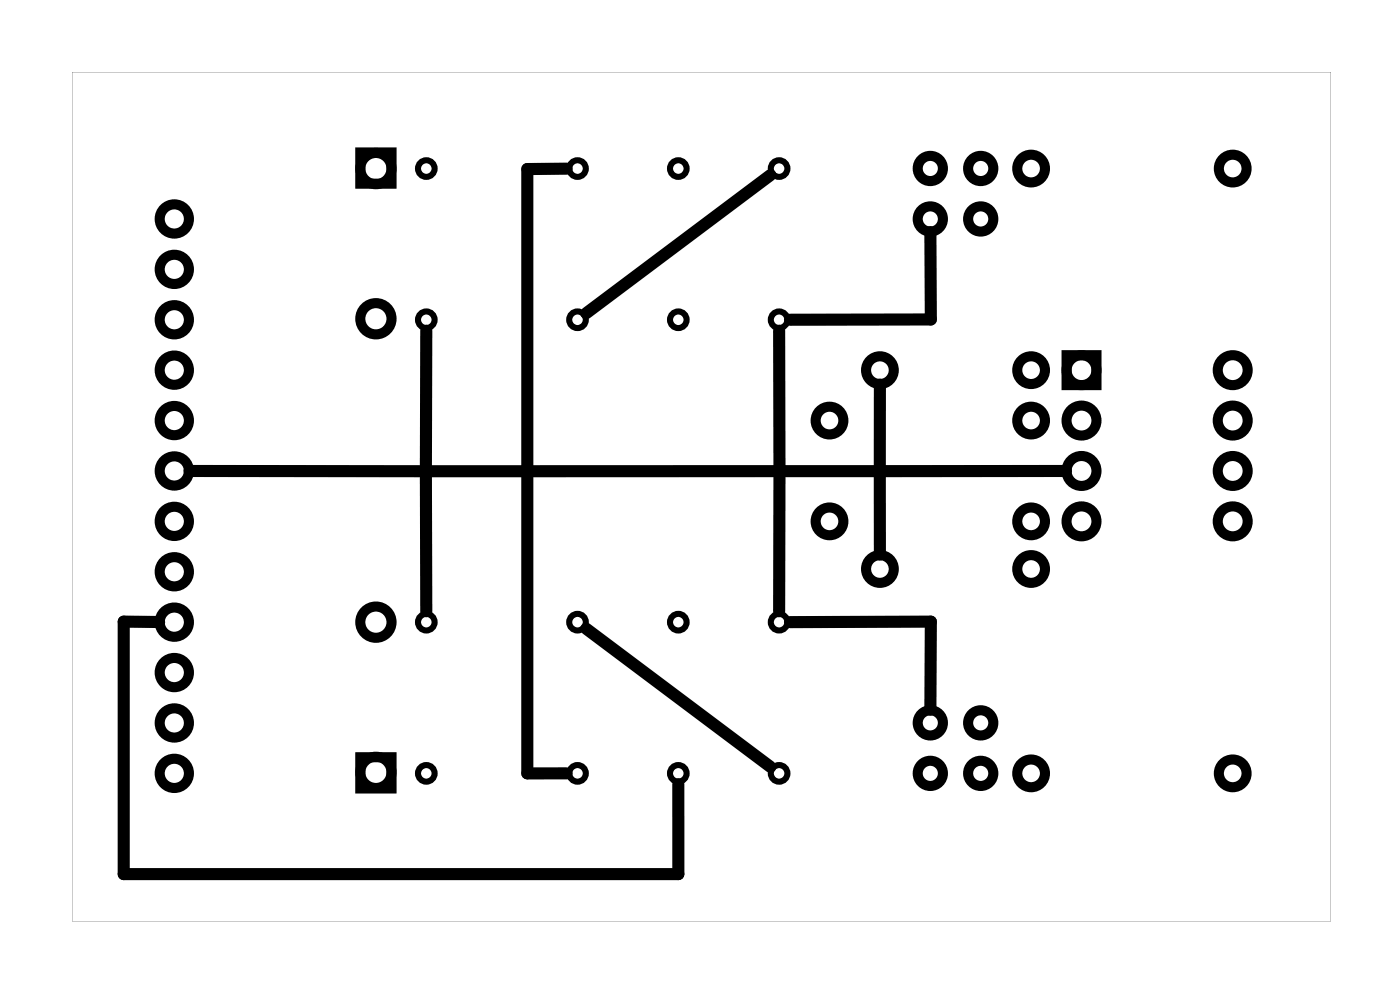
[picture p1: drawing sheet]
<svg xmlns="http://www.w3.org/2000/svg" width="71mm" height="50mm" viewBox="0 0 71 50" stroke-linecap="round" stroke-linejoin="round" font-family="sans-serif">
<path d="M3.6 3.6h63.5v42.8h-63.5zM3.6 3.6v42.8h63.5v-42.8z" fill="#000"/>
<g fill="none" stroke="#000" stroke-width=".51">
<path d="M18.2 7.7h1.5v1.6h-1.5zM53.8 17.9h1.5v1.5h-1.5zM18.2 38.2h1.5v1.5h-1.5z"/>
<circle cx="8.8" cy="13.6" r=".74"/>
<circle cx="8.8" cy="11" r=".74"/>
<circle cx="8.8" cy="18.7" r=".74"/>
<circle cx="8.8" cy="16.1" r=".74"/>
<circle cx="18.9" cy="8.5" r=".79"/>
<circle cx="18.9" cy="16.1" r=".79"/>
<circle cx="44.3" cy="18.7" r=".7"/>
<circle cx="46.9" cy="8.5" r=".64"/>
<circle cx="46.9" cy="11" r=".64"/>
<circle cx="49.4" cy="11" r=".64"/>
<circle cx="49.4" cy="8.5" r=".64"/>
<circle cx="52" cy="18.7" r=".7"/>
<circle cx="52" cy="8.5" r=".7"/>
<circle cx="54.5" cy="18.7" r=".75"/>
<circle cx="62.1" cy="18.7" r=".75"/>
<circle cx="62.1" cy="8.5" r=".7"/>
<circle cx="8.8" cy="36.4" r=".74"/>
<circle cx="8.8" cy="33.9" r=".74"/>
<circle cx="8.8" cy="39" r=".74"/>
<circle cx="8.8" cy="31.4" r=".74"/>
<circle cx="8.8" cy="26.3" r=".74"/>
<circle cx="8.8" cy="28.8" r=".74"/>
<circle cx="8.8" cy="23.7" r=".74"/>
<circle cx="8.8" cy="21.2" r=".74"/>
<circle cx="18.9" cy="31.4" r=".79"/>
<circle cx="18.9" cy="38.9" r=".79"/>
<circle cx="41.8" cy="26.3" r=".7"/>
<circle cx="41.8" cy="21.2" r=".7"/>
<circle cx="44.3" cy="28.7" r=".7"/>
<circle cx="46.9" cy="36.4" r=".64"/>
<circle cx="46.9" cy="39" r=".64"/>
<circle cx="49.4" cy="39" r=".64"/>
<circle cx="49.4" cy="36.4" r=".64"/>
<circle cx="52" cy="21.2" r=".7"/>
<circle cx="52" cy="26.3" r=".7"/>
<circle cx="52" cy="28.7" r=".7"/>
<circle cx="52" cy="39" r=".7"/>
<circle cx="54.5" cy="23.7" r=".75"/>
<circle cx="54.5" cy="26.3" r=".75"/>
<circle cx="54.5" cy="21.2" r=".75"/>
<circle cx="62.1" cy="26.3" r=".75"/>
<circle cx="62.1" cy="23.7" r=".75"/>
<circle cx="62.1" cy="21.2" r=".75"/>
<circle cx="62.1" cy="39" r=".7"/>
</g>
<g fill="none" stroke="#000" stroke-width=".3">
<circle cx="21.5" cy="16.1" r=".42"/>
<circle cx="21.5" cy="8.5" r=".42"/>
<circle cx="29.1" cy="16.1" r=".42"/>
<circle cx="29.1" cy="8.5" r=".42"/>
<circle cx="34.2" cy="16.1" r=".42"/>
<circle cx="34.2" cy="8.5" r=".42"/>
<circle cx="39.3" cy="8.5" r=".42"/>
<circle cx="39.3" cy="16.1" r=".42"/>
<circle cx="21.5" cy="31.4" r=".42"/>
<circle cx="21.5" cy="39" r=".42"/>
<circle cx="29.1" cy="39" r=".42"/>
<circle cx="29.1" cy="31.4" r=".42"/>
<circle cx="34.2" cy="31.4" r=".42"/>
<circle cx="34.2" cy="39" r=".42"/>
<circle cx="39.3" cy="31.4" r=".42"/>
<circle cx="39.3" cy="39" r=".42"/>
</g>
<g fill="none" stroke="#000" stroke-width=".61">
<path d="M21.5 16.7v7M28.6 8.5h-2v30.5h2M38.8 8.8l-9.3 7M39.3 16.7v7M44.3 19.4v8.5M46.9 11.7v4.4h-7.1M8 31.3h-1.8v12.8h28v-4.6M9.5 23.7h12M21.5 23.7v7.1M29.5 31.7l9.3 6.9M39.3 23.7h-17.8M39.3 23.7v7.1"/>
<path d="M39.8 31.4l7.1-.1v4.5M53.7 23.7h-14.4"/>
</g>
</svg>
